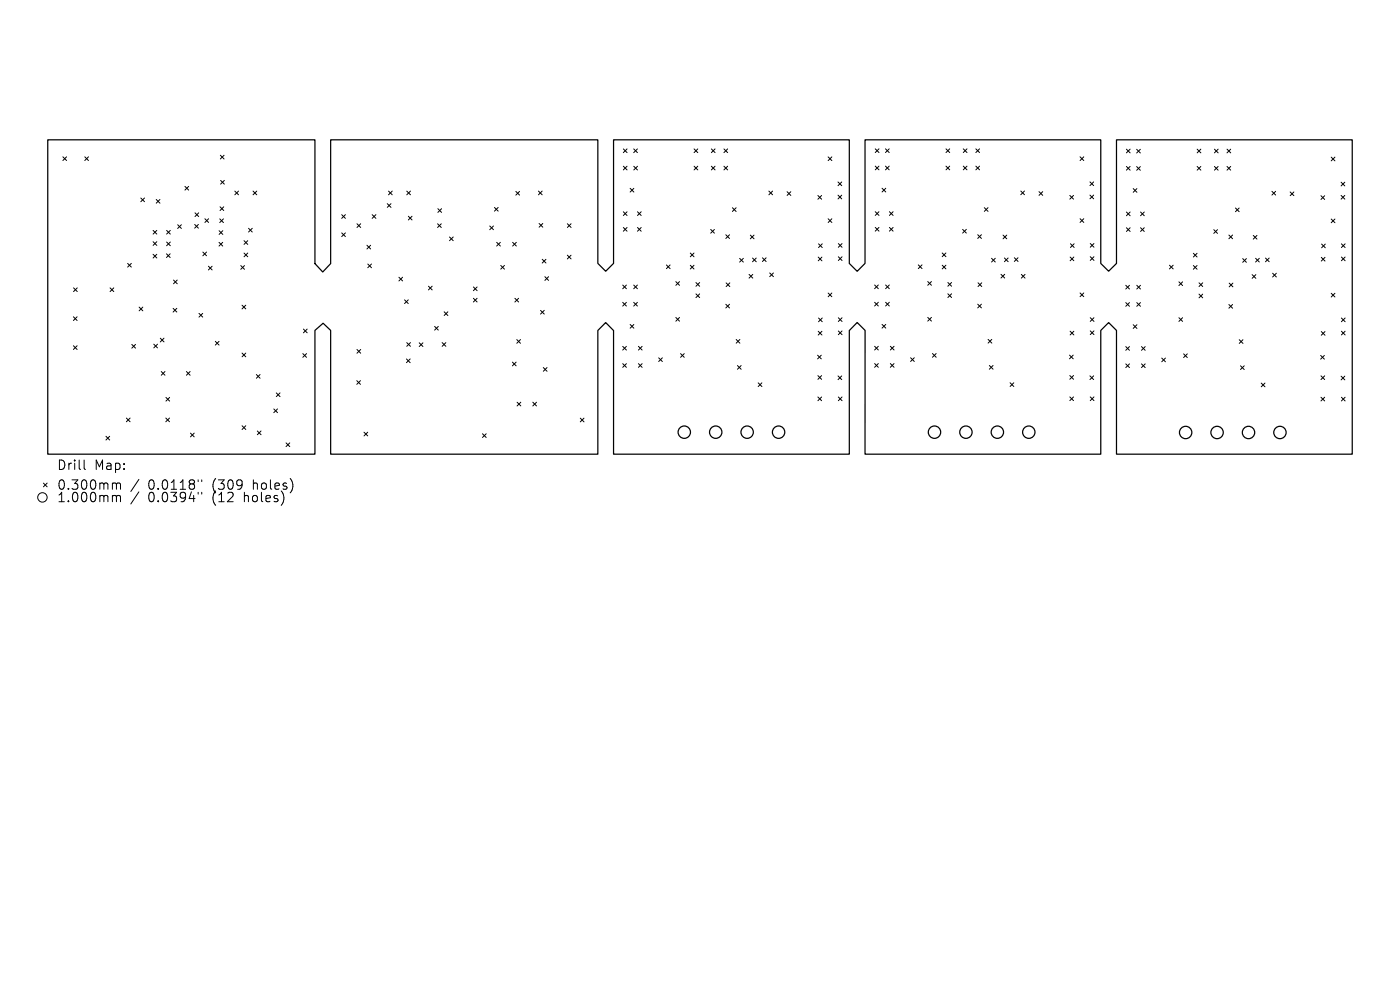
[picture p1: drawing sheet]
<svg xmlns="http://www.w3.org/2000/svg" width="297mm" height="210mm" viewBox="0 0 297 210" stroke-linecap="round" stroke-linejoin="round" font-family="sans-serif">
<defs><g id="words">
<g font-size="2.8">
<text x="12" y="99.9">Drill</text>
<text x="19.9" y="99.9">Map:</text>
<text x="12" y="104.1">0.300mm</text>
<text x="12" y="106.8">1.000mm</text>
<text x="31.2" y="104.1">0.0118&quot;</text>
<text x="31.2" y="106.8">0.0394&quot;</text>
<text x="44.9" y="104.1">(309</text>
<text x="44.9" y="106.8">(12</text>
<text x="51.6" y="106.8">holes)</text>
<text x="53.5" y="104.1">holes)</text>
</g>
</g></defs>
<g fill="none" stroke="#000" stroke-width=".26">
<path d="M10.1 29.7h56.7v26.2l1.7 1.8 1.6-1.8v-26.2h56.7v26.2l1.7 1.6 1.7-1.6v-26.2h50v26.2l1.6 1.7 1.7-1.7v-26.2h50v26.2l1.7 1.6 1.7-1.6v-26.2h50v66.6h-50v-26.2l-1.7-1.7-1.7 1.7v26.2h-50v-26.2l-1.7-1.7-1.6 1.7v26.2h-50v-26.2l-1.7-1.7-1.7 1.7v26.2h-56.7v-26.2l-1.6-1.5-1.7 1.5v26.2h-56.7z"/>
<circle cx="145.2" cy="91.7" r="1.31"/>
<circle cx="151.8" cy="91.7" r="1.31"/>
<circle cx="158.5" cy="91.7" r="1.31"/>
<circle cx="165.2" cy="91.7" r="1.31"/>
<circle cx="198.2" cy="91.7" r="1.31"/>
<circle cx="204.9" cy="91.7" r="1.31"/>
<circle cx="211.6" cy="91.7" r="1.31"/>
<circle cx="218.3" cy="91.7" r="1.31"/>
<circle cx="251.5" cy="91.7" r="1.31"/>
<circle cx="258.2" cy="91.7" r="1.31"/>
<circle cx="264.9" cy="91.7" r="1.31"/>
<circle cx="271.5" cy="91.7" r="1.31"/>
</g>
<g fill="none" stroke="#000" stroke-width=".21">
<path d="M13.3 33.3l.8 .8M14.1 33.3l-.8 .8M18 33.3l.8 .8M18.8 33.3l-.8 .8M39.2 39.5l.8 .8M40 39.5l-.8 .8M46.7 32.9l.8 .8M46.8 38.3l.8 .8M47.5 32.9l-.8 .8M47.6 38.3l-.8 .8M132.2 31.6l.8 .8M132.2 35.3l.8 .7"/>
<path d="M133 31.6l-.8 .8M133 35.3l-.8 .7M133.7 40l.8 .7M134.4 31.6l.8 .8M134.5 35.3l.7 .8M134.5 40l-.8 .7M135.2 31.6l-.8 .8M135.2 35.3l-.7 .8M147.2 31.6l.8 .8M147.2 35.3l.8 .7M148 31.6l-.8 .8M148 35.3l-.8 .7"/>
<path d="M150.9 31.6l.8 .8M150.9 35.3l.8 .7M151.7 31.6l-.8 .8M151.7 35.3l-.8 .7M153.6 31.6l.8 .8M153.6 35.3l.8 .7M154.4 31.6l-.8 .8M154.4 35.3l-.8 .7M175.7 33.3l.8 .8M176.5 33.3l-.8 .8M177.8 38.6l.8 .8M178.6 38.6l-.8 .8"/>
<path d="M185.7 31.6l.8 .8M185.7 35.2l.8 .8M186.5 31.6l-.8 .8M186.5 35.2l-.8 .8M187.1 39.9l.8 .8M187.9 31.6l.7 .8M187.9 35.2l.7 .8M187.9 39.9l-.8 .8M188.6 31.6l-.7 .8M188.6 35.2l-.7 .8M200.7 31.6l.8 .8M200.7 35.2l.8 .8"/>
<path d="M201.5 31.6l-.8 .8M201.5 35.2l-.8 .8M204.4 35.2l.7 .8M204.4 31.6l.7 .8M205.1 31.6l-.7 .8M205.1 35.2l-.7 .8M207 31.6l.8 .8M207 35.2l.8 .8M207.8 31.6l-.8 .8M207.8 35.2l-.8 .8M229.1 33.3l.8 .8M229.9 33.3l-.8 .8"/>
<path d="M231.2 38.6l.8 .8M232 38.6l-.8 .8M239 31.6l.7 .8M239 35.3l.7 .8M239.7 31.6l-.7 .8M239.7 35.3l-.7 .8M241.1 31.7l.8 .8M241.1 35.3l.8 .8M241.9 31.7l-.8 .8M241.9 35.3l-.8 .8M254 31.6l.8 .8M254 35.3l.8 .8"/>
<path d="M254.8 31.6l-.8 .8M254.8 35.3l-.8 .8M257.6 35.3l.8 .8M257.6 31.6l.8 .8M258.4 31.6l-.8 .8M258.4 35.3l-.8 .8M260.3 31.6l.8 .8M260.3 35.3l.8 .8M261.1 31.6l-.8 .8M261.1 35.3l-.8 .8M282.4 33.3l.8 .8M283.2 33.3l-.8 .8"/>
<path d="M284.5 38.7l.8 .7M285.3 38.7l-.8 .7M27.1 55.9l.8 .8M27.9 55.9l-.8 .8M29.9 42l.8 .8M30.7 42l-.8 .8M32.5 48.9l.8 .8M32.5 51.3l.8 .8M32.5 53.9l.8 .8M33.1 42.3l.8 .8M33.3 48.9l-.8 .8M33.3 51.3l-.8 .8"/>
<path d="M33.3 53.9l-.8 .8M33.9 42.3l-.8 .8M35.3 53.8l.8 .8M35.3 48.9l.8 .8M35.3 51.3l.8 .8M36.1 53.8l-.8 .8M36.1 48.9l-.8 .8M36.1 51.3l-.8 .8M36.8 59.4l.8 .8M37.6 59.4l-.8 .8M37.7 47.7l.8 .8M38.5 47.7l-.8 .8"/>
<path d="M41.3 47.6l.8 .8M41.4 45.1l.8 .8M42.1 47.6l-.8 .8M42.2 45.1l-.8 .8M43 53.5l.8 .8M43.5 46.4l.8 .8M43.8 53.5l-.8 .8M44.2 56.5l.8 .8M44.3 46.4l-.8 .8M45 56.5l-.8 .8M46.5 51.4l.7 .8M46.5 48.9l.8 .8"/>
<path d="M46.6 46.4l.8 .8M46.7 43.9l.8 .8M47.2 51.4l-.7 .8M47.3 48.9l-.8 .8M47.4 46.4l-.8 .8M47.5 43.9l-.8 .8M49.8 40.5l.8 .8M50.6 40.5l-.8 .8M51.1 56.3l.8 .8M51.8 51.1l.8 .7M51.8 53.7l.8 .8M51.9 56.3l-.8 .8"/>
<path d="M52.6 51.1l-.8 .7M52.6 53.7l-.8 .8M52.7 48.4l.8 .8M53.5 48.4l-.8 .8M53.7 40.5l.8 .8M54.5 40.5l-.8 .8M72.5 45.5l.8 .8M72.5 49.4l.8 .8M73.3 45.5l-.8 .8M73.3 49.4l-.8 .8M75.7 47.5l.8 .8M76.5 47.5l-.8 .8"/>
<path d="M77.8 52l.8 .8M78 56l.8 .8M78.6 52l-.8 .8M78.8 56l-.8 .8M79 45.5l.7 .8M79.7 45.5l-.7 .8M82.2 43.2l.7 .8M82.4 40.5l.8 .8M82.9 43.2l-.7 .8M83.2 40.5l-.8 .8M84.6 58.8l.8 .8M85.4 58.8l-.8 .8"/>
<path d="M86.3 40.5l.8 .8M86.6 45.9l.8 .8M87.1 40.5l-.8 .8M87.4 45.9l-.8 .8M92.8 47.5l.8 .8M92.9 44.3l.8 .8M93.6 47.5l-.8 .8M93.7 44.3l-.8 .8M95.4 50.3l.7 .8M96.1 50.3l-.7 .8M103.9 47.9l.8 .8M104.7 47.9l-.8 .8"/>
<path d="M104.9 44l.8 .8M105.4 51.4l.8 .8M105.7 44l-.8 .8M106.2 51.4l-.8 .8M106.2 56.3l.8 .8M107 56.3l-.8 .8M108.8 51.4l.7 .8M109.4 40.6l.8 .8M109.5 51.4l-.7 .8M110.2 40.6l-.8 .8M114.2 40.5l.8 .8M114.4 47.4l.8 .8"/>
<path d="M115 40.5l-.8 .8M115 55l.8 .8M115.2 47.4l-.8 .8M115.6 58.7l.8 .8M115.8 55l-.8 .8M116.4 58.7l-.8 .8M120.4 47.5l.8 .8M120.4 54.1l.8 .8M121.2 47.5l-.8 .8M121.2 54.1l-.8 .8M132.2 44.9l.8 .8M132.2 48.3l.8 .7"/>
<path d="M133 48.3l-.8 .7M133 44.9l-.8 .8M135.2 44.9l.8 .8M135.2 48.3l.8 .7M136 44.9l-.8 .8M136 48.3l-.8 .7M141.4 56.2l.8 .8M142.2 56.2l-.8 .8M143.4 59.7l.8 .8M144.2 59.7l-.8 .8M146.4 56.3l.8 .8M146.4 53.7l.8 .8"/>
<path d="M147.2 56.3l-.8 .8M147.2 53.7l-.8 .8M147.6 59.9l.8 .8M148.4 59.9l-.8 .8M150.8 48.7l.8 .8M151.6 48.7l-.8 .8M154 49.8l.8 .8M154.8 49.8l-.8 .8M155.4 44.1l.8 .8M156.2 44.1l-.8 .8M156.9 54.8l.8 .8M157.7 54.8l-.8 .8"/>
<path d="M158.9 58.2l.8 .8M159.2 49.9l.8 .8M159.6 54.7l.8 .8M159.7 58.2l-.8 .8M160 49.9l-.8 .8M160.4 54.7l-.8 .8M161.7 54.7l.8 .8M162.5 54.7l-.8 .8M163.1 40.5l.8 .8M163.3 57.9l.8 .8M163.9 40.5l-.8 .8M164.1 57.9l-.8 .8"/>
<path d="M167 40.7l.8 .8M167.8 40.7l-.8 .8M173.5 41.5l.8 .8M173.6 54.5l.8 .8M173.6 51.7l.8 .8M174.3 41.5l-.8 .8M174.4 54.5l-.8 .8M174.4 51.7l-.8 .8M175.7 46.4l.8 .8M176.5 46.4l-.8 .8M177.8 41.4l.8 .8M177.8 51.7l.8 .8"/>
<path d="M177.8 54.5l.8 .8M178.6 41.4l-.8 .8M178.6 51.7l-.8 .8M178.6 54.5l-.8 .8M185.7 44.9l.8 .8M185.7 48.2l.8 .8M186.5 48.2l-.8 .8M186.5 44.9l-.8 .8M188.7 44.9l.8 .8M188.7 48.2l.8 .8M189.5 44.9l-.8 .8M189.5 48.2l-.8 .8"/>
<path d="M194.8 56.2l.8 .8M195.6 56.2l-.8 .8M196.8 59.7l.8 .8M197.6 59.7l-.8 .8M199.9 56.3l.8 .7M199.9 53.7l.8 .8M200.7 56.3l-.8 .7M200.7 53.7l-.8 .8M201.1 59.9l.8 .8M201.9 59.9l-.8 .8M204.2 48.7l.8 .7M205 48.7l-.8 .7"/>
<path d="M207.4 49.8l.8 .8M207.5 60l.8 .8M208.2 49.8l-.8 .8M208.3 60l-.8 .8M208.8 44.1l.8 .7M209.6 44.1l-.8 .7M210.4 54.8l.7 .8M211.1 54.8l-.7 .8M212.4 58.2l.7 .8M212.8 49.9l.8 .8M213.1 54.7l.8 .8M213.1 58.2l-.7 .8"/>
<path d="M213.6 49.9l-.8 .8M213.9 54.7l-.8 .8M215.2 54.7l.8 .8M216 54.7l-.8 .8M216.6 40.5l.7 .8M216.7 58.2l.8 .8M217.3 40.5l-.7 .8M217.5 58.2l-.8 .8M220.4 40.7l.8 .7M221.2 40.7l-.8 .7M227 41.5l.7 .7M227 54.5l.8 .8"/>
<path d="M227.1 51.7l.8 .8M227.7 41.5l-.7 .7M227.8 54.5l-.8 .8M227.9 51.7l-.8 .8M229.1 46.4l.8 .8M229.9 46.4l-.8 .8M231.2 41.4l.8 .8M231.3 51.7l.8 .7M231.3 54.5l.8 .7M232 41.4l-.8 .8M232.1 51.7l-.8 .7M232.1 54.5l-.8 .7"/>
<path d="M239 45l.7 .8M239 48.3l.7 .8M239.7 45l-.7 .8M239.7 48.3l-.7 .8M240.4 40l.8 .8M241.2 40l-.8 .8M242 45l.8 .8M242 48.3l.8 .8M242.8 45l-.8 .8M242.8 48.3l-.8 .8M248.1 56.3l.8 .7M248.9 56.3l-.8 .7"/>
<path d="M250.1 59.8l.8 .8M250.9 59.8l-.8 .8M253.2 56.3l.8 .8M253.2 53.7l.8 .8M254 56.3l-.8 .8M254 53.7l-.8 .8M254.4 60l.8 .8M255.2 60l-.8 .8M257.5 48.7l.8 .8M258.3 48.7l-.8 .8M260.7 49.9l.8 .7M261.5 49.9l-.8 .7"/>
<path d="M262.1 44.1l.8 .8M262.9 44.1l-.8 .8M263.6 54.9l.8 .7M264.4 54.9l-.8 .7M265.6 58.3l.8 .7M265.9 49.9l.8 .8M266.4 54.8l.8 .8M266.4 58.3l-.8 .7M266.7 49.9l-.8 .8M267.2 54.8l-.8 .8M268.5 54.7l.8 .8M269.3 54.7l-.8 .8"/>
<path d="M269.8 40.6l.8 .8M270 58l.8 .8M270.6 40.6l-.8 .8M270.8 58l-.8 .8M273.7 40.7l.8 .8M274.5 40.7l-.8 .8M280.2 41.5l.8 .8M280.3 54.6l.8 .8M280.4 51.8l.8 .8M281 41.5l-.8 .8M281.1 54.6l-.8 .8M281.2 51.8l-.8 .8"/>
<path d="M282.4 46.5l.8 .7M283.2 46.5l-.8 .7M284.5 41.5l.8 .7M284.6 51.7l.8 .8M284.6 54.5l.8 .8M285.3 41.5l-.8 .7M285.4 51.7l-.8 .8M285.4 54.5l-.8 .8M15.6 67.2l.8 .8M15.6 73.3l.8 .8M15.6 61.1l.8 .8M16.4 67.2l-.8 .8"/>
<path d="M16.4 73.3l-.8 .8M16.4 61.1l-.8 .8M23.3 61.1l.8 .8M24.1 61.1l-.8 .8M28 73.1l.7 .7M28.7 73.1l-.7 .7M29.5 65.1l.8 .8M30.3 65.1l-.8 .8M32.6 73l.8 .8M33.4 73l-.8 .8M34 71.7l.8 .8M34.2 78.8l.8 .8"/>
<path d="M34.8 71.7l-.8 .8M35 78.8l-.8 .8M36.7 65.4l.8 .8M37.5 65.4l-.8 .8M39.5 78.8l.8 .8M40.3 78.8l-.8 .8M42.2 66.5l.8 .8M43 66.5l-.8 .8M45.7 72.4l.8 .8M46.5 72.4l-.8 .8M51.3 64.7l.8 .8M51.4 74.9l.7 .8"/>
<path d="M52.1 64.7l-.8 .8M52.1 74.9l-.7 .8M54.4 79.4l.8 .8M55.2 79.4l-.8 .8M64.2 75l.8 .8M64.4 69.8l.8 .8M65 75l-.8 .8M65.2 69.8l-.8 .8M75.7 74.1l.8 .8M76.5 74.1l-.8 .8M85.8 63.6l.8 .8M86.2 76.1l.8 .8"/>
<path d="M86.3 72.7l.8 .8M86.6 63.6l-.8 .8M87 76.1l-.8 .8M87.1 72.7l-.8 .8M88.9 72.7l.8 .8M89.7 72.7l-.8 .8M90.9 60.7l.8 .8M91.7 60.7l-.8 .8M92.2 69.2l.8 .8M93 69.2l-.8 .8M93.8 72.7l.8 .8M94.2 66.1l.8 .8"/>
<path d="M94.6 72.7l-.8 .8M95 66.1l-.8 .8M100.4 60.9l.8 .8M100.4 63.3l.8 .8M101.2 60.9l-.8 .8M101.2 63.3l-.8 .8M108.7 76.8l.8 .8M109.2 63.3l.8 .8M109.5 76.8l-.8 .8M109.6 72l.8 .8M110 63.3l-.8 .8M110.4 72l-.8 .8"/>
<path d="M114.7 65.8l.8 .8M115.3 78l.8 .8M115.5 65.8l-.8 .8M116.1 78l-.8 .8M132.1 60.5l.8 .8M132.1 64.1l.8 .8M132.1 73.5l.8 .8M132.1 77.1l.8 .8M132.9 60.5l-.8 .8M132.9 64.1l-.8 .8M132.9 73.5l-.8 .8M132.9 77.1l-.8 .8"/>
<path d="M133.7 68.8l.8 .8M134.4 60.5l.8 .8M134.4 64.1l.8 .8M134.5 68.8l-.8 .8M135.2 60.5l-.8 .8M135.2 64.1l-.8 .8M135.4 73.5l.8 .8M135.4 77.1l.8 .8M136.2 73.5l-.8 .8M136.2 77.1l-.8 .8M139.7 75.9l.8 .8M140.5 75.9l-.8 .8"/>
<path d="M143.4 67.3l.8 .8M144.2 67.3l-.8 .8M144.4 75l.8 .8M145.2 75l-.8 .8M147.6 62.3l.8 .8M148.4 62.3l-.8 .8M154 64.5l.8 .8M154 60l.8 .8M154.8 64.5l-.8 .8M154.8 60l-.8 .8M156.2 72l.8 .8M156.4 77.5l.8 .8"/>
<path d="M157 72l-.8 .8M157.2 77.5l-.8 .8M173.4 75.3l.8 .8M173.5 79.7l.8 .8M173.6 70.3l.8 .8M173.6 67.5l.8 .7M174.2 75.3l-.8 .8M174.3 79.7l-.8 .8M174.4 70.3l-.8 .8M174.4 67.5l-.8 .7M175.7 62.2l.8 .7M176.5 62.2l-.8 .7"/>
<path d="M177.8 79.7l.8 .8M177.8 67.4l.8 .8M177.8 70.2l.8 .8M178.6 79.7l-.8 .8M178.6 67.4l-.8 .8M178.6 70.2l-.8 .8M185.5 73.5l.8 .7M185.5 60.5l.8 .7M185.5 64.1l.8 .8M185.5 77.1l.8 .8M186.3 60.5l-.8 .7M186.3 64.1l-.8 .8"/>
<path d="M186.3 73.5l-.8 .7M186.3 77.1l-.8 .8M187.1 68.8l.8 .8M187.9 60.5l.8 .7M187.9 64.1l.8 .8M187.9 68.8l-.8 .8M188.7 60.5l-.8 .7M188.7 64.1l-.8 .8M188.9 73.5l.8 .7M188.9 77.1l.8 .8M189.7 73.5l-.8 .7M189.7 77.1l-.8 .8"/>
<path d="M193.2 75.9l.8 .8M194 75.9l-.8 .8M196.8 67.3l.8 .8M197.6 67.3l-.8 .8M197.8 75l.8 .8M198.6 75l-.8 .8M201.1 62.3l.8 .8M201.9 62.3l-.8 .8M207.4 64.5l.8 .8M208.2 64.5l-.8 .8M209.6 72l.8 .8M209.9 77.5l.8 .8"/>
<path d="M210.4 72l-.8 .8M210.7 77.5l-.8 .8M226.9 75.3l.8 .8M227 79.7l.7 .8M227 70.3l.8 .7M227.7 75.3l-.8 .8M227.7 79.7l-.7 .8M227.8 70.3l-.8 .7M229.1 62.1l.8 .8M229.9 62.1l-.8 .8M231.2 79.7l.8 .8M231.3 67.4l.8 .8"/>
<path d="M231.3 70.2l.8 .8M232 79.7l-.8 .8M232.1 67.4l-.8 .8M232.1 70.2l-.8 .8M238.8 60.5l.8 .8M238.8 64.2l.8 .8M238.8 73.5l.8 .8M238.8 77.2l.8 .8M239.6 60.5l-.8 .8M239.6 64.2l-.8 .8M239.6 73.5l-.8 .8M239.6 77.2l-.8 .8"/>
<path d="M240.4 68.9l.8 .8M241.2 60.5l.7 .8M241.2 64.2l.7 .8M241.2 68.9l-.8 .8M241.9 60.5l-.7 .8M241.9 64.2l-.7 .8M242.2 73.5l.7 .8M242.2 77.2l.7 .8M242.9 73.5l-.7 .8M242.9 77.2l-.7 .8M246.5 76l.7 .7M247.2 76l-.7 .7"/>
<path d="M250.1 67.4l.8 .8M250.9 67.4l-.8 .8M251.1 75.1l.8 .8M251.9 75.1l-.8 .8M254.4 62.4l.8 .8M255.2 62.4l-.8 .8M260.7 64.6l.8 .8M260.8 60.1l.8 .7M261.5 64.6l-.8 .8M261.6 60.1l-.8 .7M262.9 72.1l.8 .7M263.2 77.6l.8 .8"/>
<path d="M263.7 72.1l-.8 .7M264 77.6l-.8 .8M280.2 75.4l.8 .8M280.2 79.7l.8 .8M280.3 70.3l.8 .8M281 75.4l-.8 .8M281 79.7l-.8 .8M281.1 70.3l-.8 .8M282.4 62.2l.8 .8M283.2 62.2l-.8 .8M284.5 79.8l.8 .8M284.6 67.5l.8 .7"/>
<path d="M284.6 70.3l.8 .7M285.3 79.8l-.8 .8M285.4 67.5l-.8 .7M285.4 70.3l-.8 .7M17.8 97.6v1.7l.3 .3M22.5 92.5l.8 .8M23.3 92.5l-.8 .8M26.8 88.7l.8 .8M27.6 88.7l-.8 .8M35.2 88.7l.8 .8M35.2 84.3l.8 .8M36 88.7l-.8 .8"/>
<path d="M36 84.3l-.8 .8M40.4 91.9l.8 .8M41.2 91.9l-.8 .8M51.4 90.3l.7 .8M52.1 90.3l-.7 .8M54.6 91.4l.8 .8M55.4 91.4l-.8 .8M58.1 86.7l.8 .8M58.6 83.3l.8 .8M58.9 86.7l-.8 .8M59.4 83.3l-.8 .8M60.7 94l.8 .7"/>
<path d="M61.5 94l-.8 .7M75.7 80.7l.8 .8M76.5 80.7l-.8 .8M77.2 91.7l.8 .8M78 91.7l-.8 .8M102.4 92l.7 .8M103.1 92l-.7 .8M109.7 85.3l.8 .8M110.5 85.3l-.8 .8M113 85.3l.8 .8M113.8 85.3l-.8 .8M123.1 88.7l.8 .8"/>
<path d="M123.9 88.7l-.8 .8M160.8 81.2l.8 .8M161.6 81.2l-.8 .8M173.5 84.2l.8 .8M174.3 84.2l-.8 .8M177.8 84.2l.8 .8M178.6 84.2l-.8 .8M214.3 81.2l.8 .8M215.1 81.2l-.8 .8M227 84.2l.7 .8M227.7 84.2l-.7 .8M231.3 84.2l.8 .8"/>
<path d="M232.1 84.2l-.8 .8M267.6 81.3l.8 .8M268.4 81.3l-.8 .8M280.2 84.3l.8 .8M281 84.3l-.8 .8M284.6 84.3l.8 .8M285.4 84.3l-.8 .8M9.2 102.5l.8 .8M10 102.5l-.8 .8M24.1 102.5h.3l.3 .2M24.1 105.1h.3l.3 .3M24.7 102.7l.3-.2 .5 .1 .1 1.2"/>
<path d="M24.7 102.7v1.1M24.7 105.4v1M24.7 105.4l.3-.3 .5 .1 .1 1.2M29.5 101.7l-1.7 2.6M29.5 104.3l-1.7 2.6M42 101.8v.4M42 104.4v.4M42.8 101.8v.4M42.8 104.4v.4M51.3 102v1.3M51.4 102.6l-.1 .2M60.2 105.5l-.3 1.3"/>
<path d="M61.8 101.9l.3 .9-.3 1.4"/>
<circle cx="9" cy="105.5" r="1"/>
</g>
<use href="#words"/>
</svg>
